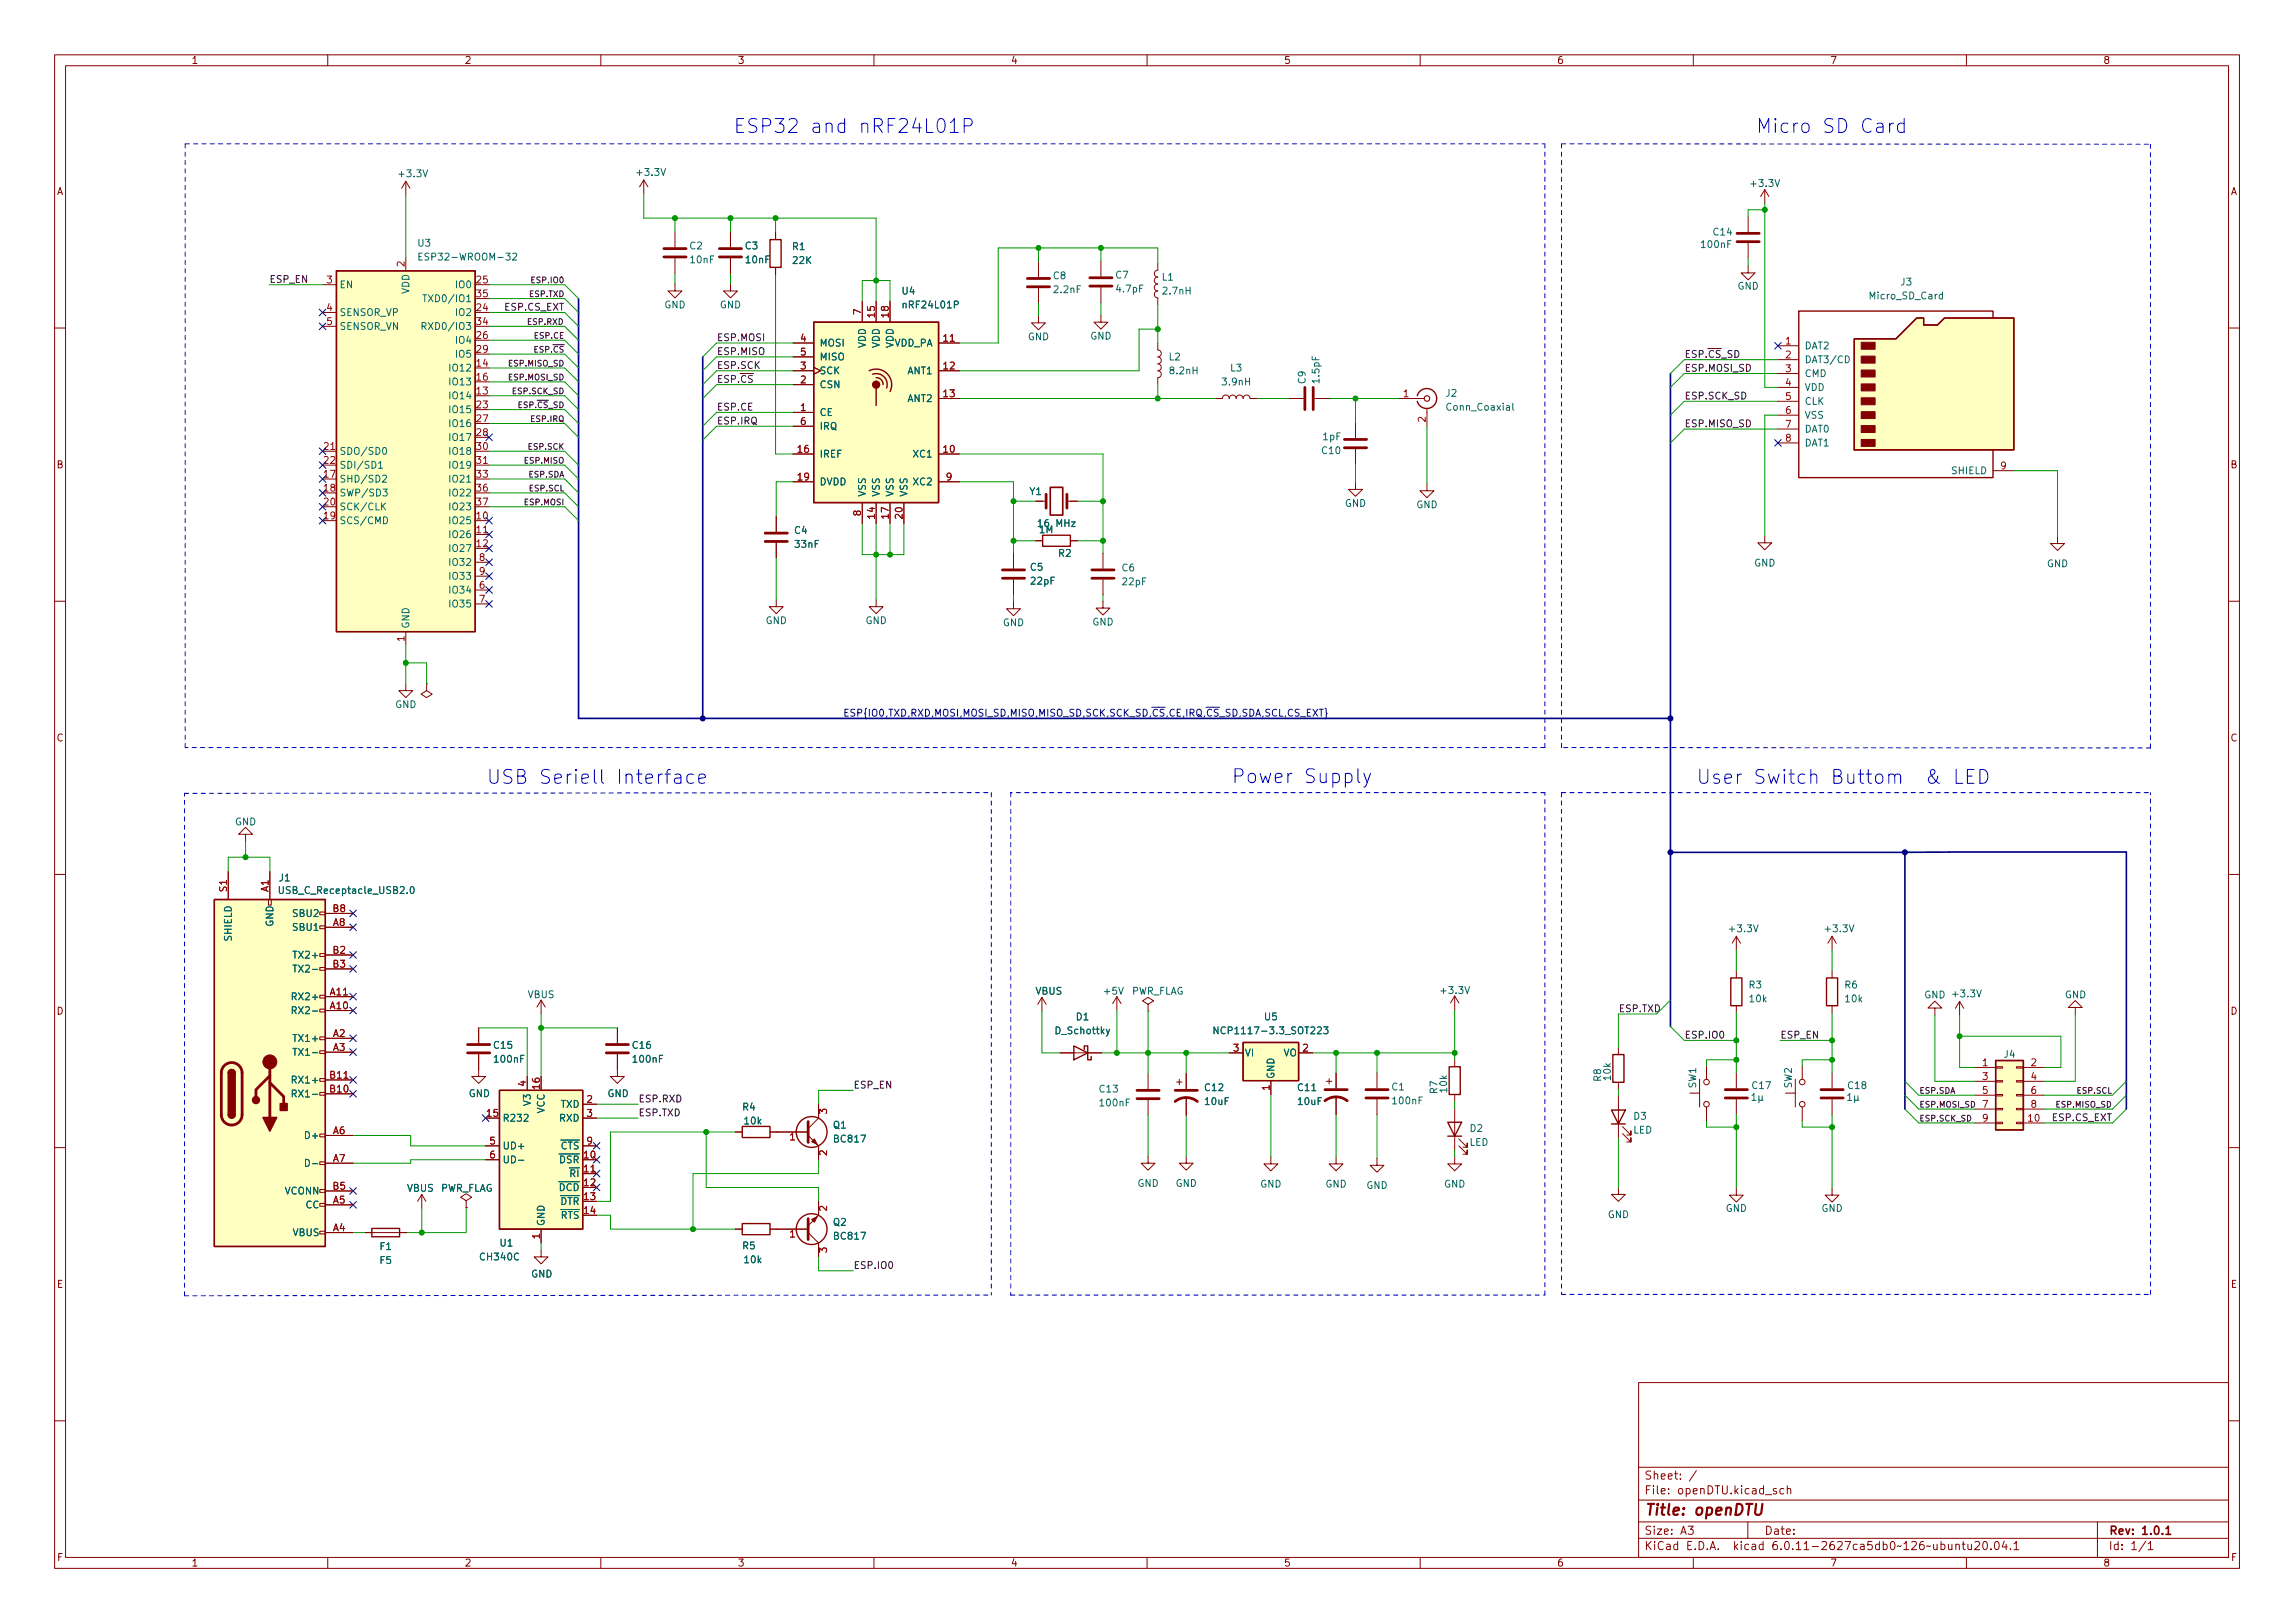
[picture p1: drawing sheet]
<svg xmlns="http://www.w3.org/2000/svg" width="420mm" height="297mm" viewBox="0 0 420 297" stroke-linecap="round" stroke-linejoin="round" font-family="sans-serif">
<defs><g id="words">
<g font-size="3.5" fill="#0000c2">
<text x="134.2" y="24.4">ESP32</text>
<text x="148.4" y="24.4">and</text>
<text x="157.4" y="24.4">nRF24L01P</text>
<text x="321.4" y="24.4">Micro</text>
<text x="333.7" y="24.4">SD Card</text>
<text x="89" y="143.5">USB Seriell</text>
<text x="113" y="143.5">Interface</text>
<text x="225.4" y="143.4">Power</text>
<text x="238.8" y="143.4">Supply</text>
<text x="310.5" y="143.5">User</text>
<text x="321.1" y="143.5">Switch</text>
<text x="335.4" y="143.5">Buttom</text>
<text x="353" y="143.5">&amp;</text>
<text x="358.2" y="143.5">LED</text>
</g>
<g font-size="2.8" fill="#840000">
<text x="301" y="277.9">Title:</text>
<text x="310.2" y="277.9">openDTU</text>
</g>
<g font-size="2.1" fill="#840000">
<text x="301" y="273.9">File:</text>
<text x="301" y="271.2">Sheet:</text>
<text x="307.4" y="273.9">openDTU.kicad_sch</text>
<text x="301" y="281.3">Size:</text>
<text x="307.6" y="281.3">A3</text>
<text x="323" y="281.3">Date:</text>
<text x="386" y="281.3">Rev:</text>
<text x="392.1" y="281.3">1.0.1</text>
<text x="301" y="284.1">KiCad</text>
<text x="308.7" y="284.1">E.D.A.</text>
<text x="317.6" y="284.1">kicad</text>
<text x="324.8" y="284.1">6.0.11-2627ca5db0~126~ubuntu20.04.1</text>
<text x="386" y="284.1">Id:</text>
<text x="390.1" y="284.1">1/1</text>
</g>
<g font-size="1.8" fill="#840000">
<text x="35" y="12.1">1</text>
<text x="85" y="12.1">2</text>
<text x="135" y="12.1">3</text>
<text x="185" y="12.1">4</text>
<text x="235" y="12.1">5</text>
<text x="285" y="12.1">6</text>
<text x="335" y="12.1">7</text>
<text x="385" y="12.1">8</text>
<text x="10.4" y="36.1">A</text>
<text x="408.4" y="36.1">A</text>
<text x="10.3" y="86.1">B</text>
<text x="408.3" y="86.1">B</text>
<text x="10.3" y="136.1">C</text>
<text x="408.3" y="136.1">C</text>
<text x="10.3" y="186.1">D</text>
<text x="408.3" y="186.1">D</text>
<text x="10.3" y="236.1">E</text>
<text x="408.3" y="236.1">E</text>
<text x="10.4" y="286.1">F</text>
<text x="35" y="287.1">1</text>
<text x="85" y="287.1">2</text>
<text x="135" y="287.1">3</text>
<text x="185" y="287.1">4</text>
<text x="235" y="287.1">5</text>
<text x="285" y="287.1">6</text>
<text x="335" y="287.1">7</text>
<text x="385" y="287.1">8</text>
<text x="408.4" y="286.1">F</text>
</g>
<g font-size="1.8" fill="#006464">
<text x="72.6" y="32.8">+3.3V</text>
<text x="116.2" y="32.6">+3.3V</text>
<text x="320.2" y="34.6">+3.3V</text>
<text x="76.3" y="45.5">U3</text>
<text x="126.1" y="46">C2</text>
<text x="136.3" y="46">C3</text>
<text x="144.9" y="46.1">R1</text>
<text x="311.2" y="45.8">100nF</text>
<text x="313.4" y="43.5">C14</text>
<text x="62.1" y="53.1">EN</text>
<text x="75.3" y="53.9" transform="rotate(-90 75.3 53.9)">VDD</text>
<text x="76.3" y="48">ESP32-WROOM-32</text>
<text x="83.2" y="53.1">IO0</text>
<text x="126.1" y="48.6">10nF</text>
<text x="136.3" y="48.6">10nF</text>
<text x="144.9" y="48.7">22K</text>
<text x="192.7" y="51.5">C8</text>
<text x="204.1" y="51.4">C7</text>
<text x="204.1" y="53.9">4.7pF</text>
<text x="212.6" y="51.7">L1</text>
<text x="318" y="53.4">GND</text>
<text x="347.8" y="52.6">J3</text>
<text x="62.1" y="58.2">SENSOR_VP</text>
<text x="77.2" y="55.7">TXD0/IO1</text>
<text x="83.2" y="58.2">IO2</text>
<text x="121.6" y="56.8">GND</text>
<text x="131.7" y="56.8">GND</text>
<text x="165" y="54.3">U4</text>
<text x="165" y="56.8">nRF24L01P</text>
<text x="192.7" y="54">2.2nF</text>
<text x="212.6" y="54.3">2.7nH</text>
<text x="342" y="55.2">Micro_SD_Card</text>
<text x="62.1" y="60.7">SENSOR_VN</text>
<text x="76.9" y="60.7">RXD0/IO3</text>
<text x="83.2" y="63.3">IO4</text>
<text x="83.2" y="65.8">IO5</text>
<text x="150" y="63.8">MOSI</text>
<text x="158.9" y="63.8" transform="rotate(-90 158.9 63.8)">VDD</text>
<text x="161.4" y="63.8" transform="rotate(-90 161.4 63.8)">VDD</text>
<text x="163.7" y="63.8">VDD_PA</text>
<text x="164" y="63.8" transform="rotate(-90 164 63.8)">VDD</text>
<text x="188.1" y="62.7">GND</text>
<text x="199.5" y="62.5">GND</text>
<text x="330.3" y="64.3">DAT2</text>
<text x="82" y="68.4">IO12</text>
<text x="82" y="70.9">IO13</text>
<text x="150" y="71.4">CSN</text>
<text x="150" y="68.9">SCK</text>
<text x="150" y="66.3">MISO</text>
<text x="166.1" y="68.9">ANT1</text>
<text x="213.9" y="66.3">L2</text>
<text x="213.9" y="68.9">8.2nH</text>
<text x="223.5" y="70.9">3.9nH</text>
<text x="225.1" y="68.4">L3</text>
<text x="239.4" y="70.4" transform="rotate(-90 239.4 70.4)">C9</text>
<text x="241.9" y="70.4" transform="rotate(-90 241.9 70.4)">1.5pF</text>
<text x="330.3" y="66.8">DAT3/CD</text>
<text x="330.3" y="69.4">CMD</text>
<text x="330.3" y="71.9">VDD</text>
<text x="82" y="73.4">IO14</text>
<text x="82" y="76">IO15</text>
<text x="150" y="76.5">CE</text>
<text x="166.1" y="74">ANT2</text>
<text x="264.5" y="73">J2</text>
<text x="264.5" y="75.5">Conn_Coaxial</text>
<text x="330.3" y="74.5">CLK</text>
<text x="330.3" y="77">VSS</text>
<text x="62.1" y="83.6">SDO/SD0</text>
<text x="82" y="78.5">IO16</text>
<text x="82" y="81.1">IO17</text>
<text x="82" y="83.6">IO18</text>
<text x="150" y="79">IRQ</text>
<text x="241.8" y="83.5">C10</text>
<text x="242" y="80.9">1pF</text>
<text x="330.3" y="79.5">DAT0</text>
<text x="330.3" y="82.1">DAT1</text>
<text x="62.1" y="88.7">SHD/SD2</text>
<text x="62.1" y="86.1">SDI/SD1</text>
<text x="82" y="86.1">IO19</text>
<text x="82" y="88.7">IO21</text>
<text x="150" y="84.1">IREF</text>
<text x="150" y="89.2">DVDD</text>
<text x="167" y="84.1">XC1</text>
<text x="167" y="89.2">XC2</text>
<text x="357.1" y="87.2">SHIELD</text>
<text x="62.1" y="91.2">SWP/SD3</text>
<text x="62.1" y="93.8">SCK/CLK</text>
<text x="82" y="91.2">IO22</text>
<text x="82" y="93.8">IO23</text>
<text x="158.9" y="91" transform="rotate(-90 158.9 91)">VSS</text>
<text x="161.4" y="91" transform="rotate(-90 161.4 91)">VSS</text>
<text x="164" y="91" transform="rotate(-90 164 91)">VSS</text>
<text x="166.5" y="91" transform="rotate(-90 166.5 91)">VSS</text>
<text x="188.4" y="91">Y1</text>
<text x="246.1" y="93.1">GND</text>
<text x="259.2" y="93.4">GND</text>
<text x="62.1" y="96.3">SCS/CMD</text>
<text x="82" y="96.3">IO25</text>
<text x="82" y="98.8">IO26</text>
<text x="82" y="101.4">IO27</text>
<text x="145.3" y="98.1">C4</text>
<text x="145.3" y="100.6">33nF</text>
<text x="189.7" y="96.8">16</text>
<text x="190.1" y="98">1M</text>
<text x="193.3" y="96.8">MHz</text>
<text x="82" y="103.9">IO32</text>
<text x="82" y="106.5">IO33</text>
<text x="188.5" y="104.8">C5</text>
<text x="188.5" y="107.4">22pF</text>
<text x="193.6" y="102.3">R2</text>
<text x="205.2" y="104.9">C6</text>
<text x="205.2" y="107.5">22pF</text>
<text x="321.1" y="104.1">GND</text>
<text x="374.7" y="104.2">GND</text>
<text x="82" y="109">IO34</text>
<text x="82" y="111.5">IO35</text>
<text x="75.3" y="115.1" transform="rotate(-90 75.3 115.1)">GND</text>
<text x="140.1" y="114.6">GND</text>
<text x="158.4" y="114.6">GND</text>
<text x="183.5" y="115">GND</text>
<text x="199.9" y="114.9">GND</text>
<text x="72.3" y="130">GND</text>
<text x="42.9" y="151.4">GND</text>
<text x="51" y="161.7">J1</text>
<text x="50.8" y="164">USB_C_Receptacle_USB2.0</text>
<text x="42.8" y="172.4" transform="rotate(-90 42.8 172.4)">SHIELD</text>
<text x="50.4" y="169.7" transform="rotate(-90 50.4 169.7)">GND</text>
<text x="53.4" y="170.7">SBU1</text>
<text x="53.4" y="168.2">SBU2</text>
<text x="316.2" y="171">+3.3V</text>
<text x="333.8" y="171">+3.3V</text>
<text x="53.4" y="175.8">TX2+</text>
<text x="53.4" y="178.4">TX2-</text>
<text x="53.1" y="186">RX2-</text>
<text x="53.1" y="183.4">RX2+</text>
<text x="96.5" y="183">VBUS</text>
<text x="189.5" y="182.4">VBUS</text>
<text x="201.8" y="182.4">+5V</text>
<text x="207.2" y="182.4">PWR_FLAG</text>
<text x="263.4" y="182.3">+3.3V</text>
<text x="320" y="181.3">R3</text>
<text x="320" y="183.8">10k</text>
<text x="337.6" y="181.3">R6</text>
<text x="337.6" y="183.8">10k</text>
<text x="352.2" y="183.1">GND +3.3V</text>
<text x="378" y="183.1">GND</text>
<text x="53.4" y="191.1">TX1+</text>
<text x="193" y="189.7">D_Schottky</text>
<text x="196.9" y="187.1">D1</text>
<text x="221.9" y="189.7">NCP1117-3.3_SOT223</text>
<text x="231.3" y="187.1">U5</text>
<text x="53.4" y="193.6">TX1-</text>
<text x="90.2" y="192.3">C15</text>
<text x="90.2" y="194.9">100nF</text>
<text x="115.6" y="192.3">C16</text>
<text x="115.6" y="194.9">100nF</text>
<text x="227.8" y="193.7">VI</text>
<text x="233.7" y="197.5" transform="rotate(-90 233.7 197.5)">GND</text>
<text x="234.9" y="193.7">VO</text>
<text x="295.3" y="198" transform="rotate(-90 295.3 198)">10k</text>
<text x="366.7" y="194">J4</text>
<text x="53.1" y="201.2">RX1-</text>
<text x="53.1" y="198.7">RX1+</text>
<text x="85.7" y="201.2">GND</text>
<text x="97.5" y="202.5" transform="rotate(-90 97.5 202.5)">V3</text>
<text x="100.1" y="203.8" transform="rotate(-90 100.1 203.8)">VCC</text>
<text x="102.6" y="203.1">TXD</text>
<text x="111.1" y="201.2">GND</text>
<text x="135.8" y="203.6">R4</text>
<text x="201" y="200.3">C13</text>
<text x="201" y="202.9">100nF</text>
<text x="220.3" y="200.1">C12</text>
<text x="220.3" y="202.6">10uF</text>
<text x="237.4" y="200.1">C11</text>
<text x="237.4" y="202.6">10uF</text>
<text x="254.6" y="199.9">C1</text>
<text x="254.6" y="202.5">100nF</text>
<text x="263.5" y="200.3" transform="rotate(-90 263.5 200.3)">R7</text>
<text x="265.3" y="200.2" transform="rotate(-90 265.3 200.2)">10k</text>
<text x="293.5" y="198.1" transform="rotate(-90 293.5 198.1)">R8</text>
<text x="310.9" y="199.3" transform="rotate(-90 310.9 199.3)">SW1</text>
<text x="320.6" y="199.7">C17</text>
<text x="328.4" y="199.3" transform="rotate(-90 328.4 199.3)">SW2</text>
<text x="338.1" y="199.7">C18</text>
<text x="55.6" y="208.8">D+</text>
<text x="91.9" y="205.7">R232</text>
<text x="102.3" y="205.7">RXD</text>
<text x="136" y="206.2">10k</text>
<text x="152.4" y="206.9">Q1</text>
<text x="152.4" y="209.5">BC817</text>
<text x="269" y="207.5">D2</text>
<text x="298.9" y="205.3">D3</text>
<text x="298.9" y="207.8">LED</text>
<text x="55.6" y="213.9">D-</text>
<text x="91.9" y="210.7">UD+</text>
<text x="91.9" y="213.3">UD-</text>
<text x="102.3" y="213.3">~{DSR}</text>
<text x="102.6" y="210.7">~{CTS}</text>
<text x="104.1" y="215.8">~{RI}</text>
<text x="269" y="210.1">LED</text>
<text x="52" y="219">VCONN</text>
<text x="55.9" y="221.5">CC</text>
<text x="74.4" y="218.5">VBUS</text>
<text x="80.7" y="218.5">PWR_FLAG</text>
<text x="102.2" y="218.4">~{DCD}</text>
<text x="102.5" y="220.9">~{DTR}</text>
<text x="208.2" y="217.6">GND</text>
<text x="215.2" y="217.6">GND</text>
<text x="230.7" y="217.7">GND</text>
<text x="242.6" y="217.7">GND</text>
<text x="250.1" y="218">GND</text>
<text x="264.3" y="217.7">GND</text>
<text x="53.5" y="226.6">VBUS</text>
<text x="100.1" y="224.4" transform="rotate(-90 100.1 224.4)">GND</text>
<text x="102.6" y="223.4">~{RTS}</text>
<text x="152.4" y="224.7">Q2</text>
<text x="152.4" y="227.2">BC817</text>
<text x="294.3" y="223.3">GND</text>
<text x="315.9" y="222.2">GND</text>
<text x="333.4" y="222.2">GND</text>
<text x="69.4" y="229.2">F1</text>
<text x="69.4" y="231.7">F5</text>
<text x="87.6" y="231.1">CH340C</text>
<text x="91.4" y="228.5">U1</text>
<text x="135.8" y="229">R5</text>
<text x="136" y="231.6">10k</text>
<text x="97.2" y="234.2">GND</text>
</g>
<g font-size="1.8" fill="#0f0f0f">
<text x="49.3" y="51.8">ESP_EN</text>
<text x="92.2" y="56.8">ESP.CS_EXT</text>
<text x="131.2" y="65">ESP.MISO</text>
<text x="131.2" y="62.4">ESP.MOSI</text>
<text x="308.4" y="65.5">ESP.~{CS}_SD</text>
<text x="131.2" y="67.5">ESP.SCK</text>
<text x="131.2" y="70">ESP.~{CS}</text>
<text x="308.4" y="68">ESP.MOSI_SD</text>
<text x="131.2" y="77.7">ESP.IRQ</text>
<text x="131.2" y="75.1">ESP.CE</text>
<text x="308.4" y="73.1">ESP.SCK_SD</text>
<text x="308.4" y="78.2">ESP.MISO_SD</text>
<text x="296.3" y="185.2">ESP.TXD</text>
<text x="308.4" y="190.1">ESP.IO0</text>
<text x="325.9" y="190.1">ESP_EN</text>
<text x="116.8" y="201.7">ESP.RXD</text>
<text x="156.2" y="199.2">ESP_EN</text>
<text x="116.8" y="204.3">ESP.TXD</text>
<text x="375.6" y="205.2">ESP.CS_EXT</text>
<text x="156.2" y="232.2">ESP.IO0</text>
</g>
<g font-size="1.8" fill="#a90000">
<text x="59.6" y="51.9">3</text>
<text x="74" y="49" transform="rotate(-90 74 49)">2</text>
<text x="87" y="51.9">25</text>
<text x="59.6" y="56.9">4</text>
<text x="59.6" y="59.5">5</text>
<text x="87" y="56.9">24</text>
<text x="87" y="59.5">34</text>
<text x="87" y="54.4">35</text>
<text x="157.6" y="57.7" transform="rotate(-90 157.6 57.7)">7</text>
<text x="160.1" y="58.3" transform="rotate(-90 160.1 58.3)">15</text>
<text x="162.7" y="58.3" transform="rotate(-90 162.7 58.3)">18</text>
<text x="87" y="62">26</text>
<text x="87" y="64.6">29</text>
<text x="146.4" y="62.5">4</text>
<text x="146.4" y="65.1">5</text>
<text x="172.5" y="62.5">11</text>
<text x="326.7" y="63">1</text>
<text x="326.7" y="65.6">2</text>
<text x="87" y="67.1">14</text>
<text x="87" y="69.6">16</text>
<text x="146.4" y="70.1">2</text>
<text x="146.4" y="67.6">3</text>
<text x="172.5" y="67.6">12</text>
<text x="326.7" y="68.1">3</text>
<text x="326.7" y="70.6">4</text>
<text x="87" y="72.2">13</text>
<text x="87" y="74.7">23</text>
<text x="87" y="77.3">27</text>
<text x="146.4" y="75.2">1</text>
<text x="146.4" y="77.8">6</text>
<text x="172.5" y="72.7">13</text>
<text x="256.7" y="72.7">1</text>
<text x="261" y="77.4" transform="rotate(-90 261 77.4)">2</text>
<text x="326.7" y="73.2">5</text>
<text x="326.7" y="75.7">6</text>
<text x="59" y="82.3">21</text>
<text x="87" y="79.8">28</text>
<text x="87" y="82.3">30</text>
<text x="145.8" y="82.8">16</text>
<text x="172.5" y="82.8">10</text>
<text x="326.7" y="78.3">7</text>
<text x="326.7" y="80.8">8</text>
<text x="59" y="87.4">17</text>
<text x="59" y="90">18</text>
<text x="59" y="84.9">22</text>
<text x="87" y="84.9">31</text>
<text x="87" y="87.4">33</text>
<text x="87" y="90">36</text>
<text x="145.8" y="87.9">19</text>
<text x="173.1" y="87.9">9</text>
<text x="366.1" y="85.9">9</text>
<text x="59" y="95">19</text>
<text x="59" y="92.5">20</text>
<text x="87" y="95">10</text>
<text x="87" y="92.5">37</text>
<text x="157.6" y="94.6" transform="rotate(-90 157.6 94.6)">8</text>
<text x="160.1" y="95.2" transform="rotate(-90 160.1 95.2)">14</text>
<text x="162.7" y="95.2" transform="rotate(-90 162.7 95.2)">17</text>
<text x="165.2" y="95.2" transform="rotate(-90 165.2 95.2)">20</text>
<text x="87" y="97.6">11</text>
<text x="87" y="100.1">12</text>
<text x="87.6" y="107.7">6</text>
<text x="87.6" y="102.7">8</text>
<text x="87.6" y="105.2">9</text>
<text x="87.6" y="110.3">7</text>
<text x="74" y="117.6" transform="rotate(-90 74 117.6)">1</text>
<text x="41.5" y="163.4" transform="rotate(-90 41.5 163.4)">S1</text>
<text x="49.1" y="163.3" transform="rotate(-90 49.1 163.3)">A1</text>
<text x="60.8" y="166.9">B8</text>
<text x="60.9" y="169.5">A8</text>
<text x="60.8" y="174.5">B2</text>
<text x="60.8" y="177.1">B3</text>
<text x="60.3" y="184.7">A10</text>
<text x="60.3" y="182.2">A11</text>
<text x="60.9" y="189.8">A2</text>
<text x="60.2" y="197.4">B11</text>
<text x="60.9" y="192.3">A3</text>
<text x="225.6" y="192.4">3</text>
<text x="238.3" y="192.4">2</text>
<text x="362.8" y="195.1">1</text>
<text x="362.8" y="197.6">3</text>
<text x="371.7" y="195.1">2</text>
<text x="371.7" y="197.6">4</text>
<text x="60.2" y="199.9">B10</text>
<text x="96.3" y="199" transform="rotate(-90 96.3 199)">4</text>
<text x="98.8" y="199.6" transform="rotate(-90 98.8 199.6)">16</text>
<text x="107.3" y="201.8">2</text>
<text x="232.4" y="199.7" transform="rotate(-90 232.4 199.7)">1</text>
<text x="362.8" y="200.2">5</text>
<text x="362.8" y="202.7">7</text>
<text x="371.7" y="200.2">6</text>
<text x="371.7" y="202.7">8</text>
<text x="60.9" y="207.6">A6</text>
<text x="88.9" y="204.4">15</text>
<text x="89.5" y="209.5">5</text>
<text x="107.3" y="204.4">3</text>
<text x="107.3" y="209.5">9</text>
<text x="144.4" y="209.5">1</text>
<text x="362.8" y="205.3">9</text>
<text x="371.1" y="205.3">10</text>
<text x="60.9" y="212.6">A7</text>
<text x="89.5" y="212">6</text>
<text x="106.7" y="212">10</text>
<text x="106.7" y="214.5">11</text>
<text x="60.8" y="217.7">B5</text>
<text x="60.9" y="220.3">A5</text>
<text x="106.7" y="217.1">12</text>
<text x="106.7" y="219.6">13</text>
<text x="60.9" y="225.3">A4</text>
<text x="98.8" y="226.9" transform="rotate(-90 98.8 226.9)">1</text>
<text x="106.7" y="222.2">14</text>
<text x="144.4" y="227.3">1</text>
</g>
<text font-size="1.8" fill="#000084" x="154.3" y="131.1">ESP{IO0,TXD,RXD,MOSI,MOSI_SD,MISO,MISO_SD,SCK,SCK_SD,~{CS},CE,IRQ,~{CS}_SD,SDA,SCL,CS_EXT}</text>
<g font-size="1.5" fill="#0f0f0f">
<text x="97" y="51.8">ESP.IO0</text>
<text x="96.4" y="59.4">ESP.RXD</text>
<text x="96.8" y="54.4">ESP.TXD</text>
<text x="97.6" y="64.5">ESP.~{CS}</text>
<text x="97.6" y="62">ESP.CE</text>
<text x="92.9" y="67.1">ESP.MISO_SD</text>
<text x="92.9" y="69.6">ESP.MOSI_SD</text>
<text x="93.6" y="72.1">ESP.SCK_SD</text>
<text x="94.7" y="74.7">ESP.~{CS}_SD</text>
<text x="97" y="77.2">ESP.IRQ</text>
<text x="96.5" y="82.3">ESP.SCK</text>
<text x="95.8" y="84.8">ESP.MISO</text>
<text x="96.7" y="87.4">ESP.SDA</text>
<text x="96.7" y="89.9">ESP.SCL</text>
<text x="95.8" y="92.5">ESP.MOSI</text>
<text x="351.3" y="202.7">ESP.MOSI_SD</text>
<text x="351.3" y="200.1">ESP.SDA</text>
<text x="376.2" y="202.7">ESP.MISO_SD</text>
<text x="380.1" y="200.1">ESP.SCL</text>
<text x="351.3" y="205.2">ESP.SCK_SD</text>
</g>
</g></defs>
<g fill="none" stroke="#840000" stroke-width=".18">
<path d="M10 10h400v277h-400zM12 12h396v273h-396zM60 10v2M110 10v2M160 10v2M210 10v2M260 10v2M310 10v2M360 10v2M74.3 33.2v2.5M74.3 33.2l-.8 1.3M74.3 33.2l.8 1.3"/>
<path d="M117.9 32.9l-.8 1.3M117.9 32.9v2.6M117.9 32.9l.7 1.3M320 39.7v2.8M323.1 34.7l-.8 1.3M323.1 34.7v2.5M323.1 34.7l.7 1.3M59.1 57.2h2.5M59.1 52.1h2.5M59.1 59.7h2.5M74.3 47v2.6M87 57.2h2.5"/>
<path d="M87 52.1h2.5M87 59.7h2.5M87 54.6h2.5M123.6 52v1.2h1.2l-1.2 1.3-1.3-1.3h1.3M123.6 42.5v2.7M123.6 47.3v2.8M133.7 52v1.2h1.3l-1.3 1.3-1.2-1.3h1.2M133.7 42.5v2.7M133.7 47.3v2.8M142 42.6v1.3M142 48.9v1.3M157.9 55.2v3.8"/>
<path d="M160.4 55.2v3.8M162.9 55.2v3.8M190.1 57.8v1.3h1.3l-1.3 1.3-1.3-1.3h1.3M190.1 47.9v2.8M190.1 52.7v2.8M201.5 57.7v1.3h1.3l-1.3 1.2-1.2-1.2h1.2M201.5 47.8v2.8M201.5 52.6v2.8M212 48.2v1.2a.64 .64 0 0 0-.7 .7 .64 .64 0 0 0 .7 .6 .64 .64 0 0 0-.7 .6 .64 .64 0 0 0 .7 .7 .64 .64 0 0 0-.7 .6 .64 .64 0 0 0 .7 .6 .64 .64 0 0 0-.7 .7 .64 .64 0 0 0 .7 .6v1.3M320 48.7v1.2h1.3l-1.3 1.3-1.2-1.3h1.2M320 44.5v2.8M10 60h2"/>
<path d="M87 72.4h2.5M87 67.3h2.5M87 69.9h2.5M87 75h2.5M87 62.3h2.5M87 77.5h2.5M87 64.8h2.5M145.2 75.5h3.8M145.2 62.8h3.8M145.2 67.9h3.8M145.2 70.4h3.8M145.2 65.3h3.8"/>
<path d="M145.2 78h3.8M149 67.2l1.2 .7-1.2 .6M171.8 62.8h3.8M171.8 67.9h3.8M171.8 72.9h3.8M212 62.8v1.2a.64 .64 0 0 1 .6 .7 .64 .64 0 0 1-.6 .6 .64 .64 0 0 1 .6 .6 .64 .64 0 0 1-.6 .7 .64 .64 0 0 1 .6 .6 .64 .64 0 0 1-.6 .7 .64 .64 0 0 1 .6 .6 .64 .64 0 0 1-.6 .6v1.3M222.5 72.9h1.3a.64 .64 0 0 1 .6-.6 .64 .64 0 0 1 .6 .6 .64 .64 0 0 1 .7-.6 .64 .64 0 0 1 .6 .6 .64 .64 0 0 1 .6-.6 .64 .64 0 0 1 .7 .6 .64 .64 0 0 1 .6-.6 .64 .64 0 0 1 .7 .6h1.2M235.8 72.9h2.8M240.7 72.9h2.8M248.2 77.4v2.8M256.2 72.9h4.5M261.2 74.7v3.3"/>
<path d="M325.5 63.3h3.8M325.5 65.8h3.8M325.5 68.4h3.8M325.5 70.9h3.8M325.5 73.4h3.8M325.5 76h3.8M325.5 78.5h3.8M408 60h2M59.1 95.3h2.5M59.1 87.7h2.5M59.1 90.2h2.5M59.1 92.7h2.5"/>
<path d="M59.1 82.6h2.5M59.1 85.1h2.5M87 95.3h2.5M87 97.8h2.5M87 87.7h2.5M87 90.2h2.5M87 92.7h2.5M87 82.6h2.5M87 85.1h2.5M87 80h2.5M142.1 94.5v2.8M142.1 99.4v2.7"/>
<path d="M145.2 83.1h3.8M145.2 88.2h3.8M157.9 92v3.8M160.4 92v3.8M162.9 92v3.8M165.5 92v3.8M171.8 89.4h.1M171.8 83.1h3.8M171.8 88.2h3.8M189.6 99h1.3M189.6 91.7h1.9M195.3 91.7h1.9"/>
<path d="M196 99h1.2M248.2 88.3v1.3h1.2l-1.2 1.2-1.3-1.2h1.3M248.2 82.2v2.8M261.2 88.6v1.2h1.3l-1.3 1.3-1.2-1.3h1.2M323.1 98.1v1.3h1.3l-1.3 1.2-1.3-1.2h1.3M325.5 81.1h3.8M364.9 86.1h3.8M376.7 98.2v1.3h1.3l-1.3 1.2-1.3-1.2h1.3M10 110h2M74.3 115.6v2.5M87 100.4h2.5M87 108h2.5"/>
<path d="M87 110.5h2.5M87 102.9h2.5M87 105.4h2.5M142.1 109.8v1.2h1.3l-1.3 1.3-1.3-1.3h1.3M160.4 109.8v1.2h1.3l-1.3 1.3-1.3-1.3h1.3M185.5 110.1v1.3h1.3l-1.3 1.3-1.2-1.3h1.2M185.5 101.3v2.7M185.5 106.1v2.8M201.9 110v1.3h1.3l-1.3 1.3-1.2-1.3h1.2M201.9 101.3v2.7M201.9 106.1v2.8M408 110h2"/>
<path d="M74.3 125.1v1.3h1.3l-1.3 1.3-1.3-1.3h1.3M78.1 125.1v1.3l1 .6-1 .7-1-.7 1-.6M78.1 125.1h.1M41.8 159.5v5.1M45 152.7h-1.3l1.3-1.3 1.2 1.3h-1.2v1.3M49.4 159.5v5.1M10 160h2M49.1 164.6h.6v1h-.6zM58.5 166.9h1.1v.5h-1.1zM58.5 169.5h1.1v.5h-1.1zM58.5 174.5h1.1v.5h-1.1zM58.5 177.1h1.1v.5h-1.1z"/>
<path d="M59.6 169.7h5M59.6 174.8h5M59.6 177.3h5M59.6 167.2h5M317.9 171.4l-.8 1.2M317.9 171.4v2.5M317.9 177.7v1.3M317.9 171.4l.7 1.2M335.4 171.4l-.8 1.2M335.4 171.4v2.5M335.4 177.7v1.3M335.4 171.4l.8 1.2"/>
<path d="M408 160h2M58.5 182.2h1.1v.5h-1.1zM58.5 184.7h1.1v.5h-1.1zM58.5 189.8h1.1v.5h-1.1zM58.5 192.3h1.1v.5h-1.1zM58.5 197.4h1.1v.5h-1.1zM58.5 199.9h1.1v.5h-1.1zM59.6 184.9h5M59.6 182.4h5M59.6 190h5M59.6 192.6h5M59.6 197.6h5"/>
<path d="M87.6 192.9v4.1h1.3l-1.3 1.3-1.2-1.3h1.2M87.6 188.1v2.8M96.5 197v2.6M99.1 183l-.8 1.3M99.1 183v2.6M99.1 197v2.6M99.1 183l.7 1.3M113 192.9v4.1h1.3l-1.3 1.3-1.2-1.3h1.2M113 188.1v2.8M190.8 182.5l-.8 1.3M190.8 182.5v2.6M190.8 182.5l.7 1.3"/>
<path d="M194.1 192.7h7.6M204.5 182.4l-.8 1.3M204.5 182.4v2.5M204.5 182.4l.7 1.3M210.2 183.8l1-.6-1-.7-1 .7 1 .6v1.3M210.2 185.1h.1M210.2 196.5v2.8M215.4 198h1M215.9 197.5v1M217.2 196.5v2.8M225 192.7h2.6M232.7 197.8v2.5"/>
<path d="M237.7 192.7h2.6M242.8 197.9h1M243.3 197.4v1M244.6 196.4v2.8M252.1 196.4v2.8M266.3 182.3v2.5M266.3 194v1.2M266.3 182.3l-.7 1.3M266.3 182.3l.8 1.3M296.3 191.7v1.3M296.3 198.1v1.3M311.1 197.5v5.1"/>
<path d="M312.4 195v2.5M317.9 184.1v1.2M317.9 196.4v2.8M328.7 197.5v5.1M329.9 195v2.5M335.4 184.1v1.2M335.4 196.4v2.8M354.2 184.5h1.3l-1.3-1.3-1.2 1.3h1.2v1.3M358.7 183.3l-.7 1.2M358.7 183.3v2.5M358.7 183.3l.8 1.2M361.5 197.9h3.9"/>
<path d="M361.5 195.4h3.9M365.4 197.8h1.2v.2h-1.2zM365.4 195.2h1.2v.3h-1.2zM369.2 197.8h1.2v.2h-1.2zM369.2 195.2h1.2v.3h-1.2zM370.4 197.9h3.8M370.4 195.4h3.8M379.9 184.4h1.3l-1.3-1.3-1.2 1.3h1.2v1.3M10 210h2M58.5 207.6h1.1v.5h-1.1zM58.5 212.6h1.1v.5h-1.1zM58.5 217.7h1.1v.5h-1.1z"/>
<path d="M59.6 207.8h5M59.6 212.9h5M59.6 200.2h5M59.6 218h5M77.2 218.6l-.7 1.3M77.2 218.6v2.5M77.2 218.6l.8 1.3M85.3 219.7l1.1-.6-1.1-.6-1 .6 1 .6v1.3M88.9 212.3h2.5M88.9 204.6h2.5M88.9 209.7h2.5M106.7 212.3h2.5"/>
<path d="M106.7 214.8h2.5M106.7 217.3h2.5M106.7 219.9h2.5M106.7 204.6h2.5M106.7 202.1h2.5M106.7 209.7h2.5M134.6 207.2h1.3M141 207.2h7M148 207.8l1.9 1.9v2.6M149.9 219.9v2.5l-1.9 1.9M149.9 202.1v2.5l-1.9 1.9M210.2 211.6v1.3h1.3l-1.3 1.3-1.3-1.3h1.3"/>
<path d="M210.2 201.3v2.8M217.2 211.6v1.3h1.2l-1.2 1.3-1.3-1.3h1.3M217.2 200.8v3.3M232.7 211.7v1.3h1.2l-1.2 1.3-1.3-1.3h1.3M244.6 211.7v1.3h1.3l-1.3 1.3-1.3-1.3h1.3M244.6 200.7v3.3M252.1 212v1.3h1.3l-1.3 1.2-1.3-1.2h1.3M252.1 201.2v2.8M266.3 211.7v1.3h1.3l-1.3 1.3-1.3-1.3h1.3M266.3 200.3v1.3M266.3 202.9v7.6M267.1 209.7l1.5 1.5v-.7v.7h-.8"/>
<path d="M267.1 208.4l1.5 1.6v-.8v.8h-.8M296.3 217.3v1.3h1.3l-1.3 1.3-1.3-1.3h1.3M296.3 200.6v7.6M297.1 207.5l1.5 1.5v-.8v.8h-.8M297.1 206.2l1.5 1.5v-.7v.7h-.8M309.4 200.1h1.7M312.4 202.6v2.5M317.9 217.5v1.2h1.3l-1.3 1.3-1.3-1.3h1.3M317.9 201.2v2.8M326.9 200.1h1.8M329.9 202.6v2.5M335.4 217.5v1.2h1.3l-1.3 1.3-1.3-1.3h1.3"/>
<path d="M335.4 201.2v2.8M361.5 205.5h3.9M361.5 200.4h3.9M361.5 203h3.9M365.4 205.4h1.2v.2h-1.2zM365.4 202.9h1.2v.2h-1.2zM365.4 200.3h1.2v.3h-1.2zM369.2 205.4h1.2v.2h-1.2zM369.2 202.9h1.2v.2h-1.2zM369.2 200.3h1.2v.3h-1.2zM370.4 205.5h3.8M370.4 200.4h3.8"/>
<path d="M370.4 203h3.8M408 210h2M58.5 220.3h1.1v.5h-1.1zM58.5 225.3h1.1v.5h-1.1zM59.6 225.6h5M59.6 220.5h5M66.8 225.6h7.6M85.3 221h.1M99.1 228.8v1.2h1.2l-1.2 1.3-1.3-1.3h1.3M99.1 225v2.5M106.7 222.4h2.5M134.6 225h1.3"/>
<path d="M141 225h7M148 225.6l1.9 1.9v2.5M300 253h108v32h-108zM10 260h2M300 278.5h108M300 274.5h108M300 268.5h108M305.5 273.3v.1M305.5 272.5v.1M307.6 270.6v.1M307.6 269.8v.1M310.6 269.1l-1.3 2"/>
<path d="M320 278.5v3M327.2 272.6l.2-.2 .4 .1 .1 .9M327.2 271.9v1.5M384 278.5v6.5M408 260h2M60 285v2M110 285v2M160 285v2M210 285v2M260 285v2M300 281.5h108M310 285v2"/>
<path d="M360 285v2M361.6 282.3l.5-.2 .3 .2v.2l-.9 1.1h.9M363.2 282.2l.2-.1a.8 .8 0 0 1 .5 .8 .8 .8 0 0 1-.5 .7 1 1 0 0 1-.2-1.4zM364.5 283.5v.1M365.4 282.2l.1-.1a.8 .8 0 0 1 .5 .8 .8 .8 0 0 1-.5 .7 1 1 0 0 1-.1-1.4zM366.9 282l-.3 1.1h.9M367.3 282.6v1M368.1 283.5v.1M368.7 282.5l.4-.4v1.5M368.7 283.6h.9M393.3 282.5l.4-.4v1.5M393.3 283.6h.8"/>
<circle cx="312.4" cy="198" r=".51"/>
<circle cx="329.9" cy="198" r=".51"/>
<circle cx="312.4" cy="202.1" r=".51"/>
<circle cx="329.9" cy="202.1" r=".51"/>
</g>
<path d="M192.3 89.2h2.3v5.1h-2.3zM396.5 280.8h.9" fill="none" stroke="#840000" stroke-width=".3"/>
<g fill="none" stroke="#840000" stroke-width=".51">
<path d="M121.5 47h4.1M121.5 45.5h4.1M131.7 47h4.1M131.7 45.5h4.1M188.1 52.5h4.1M188.1 51h4.1M199.5 52.4h4.1M199.5 50.8h4.1M318 44.2h4.1M318 42.7h4.1M238.9 70.9v4.1M240.4 70.9v4.1"/>
<path d="M140.1 99.1h4M140.1 97.6h4M191.5 90.5v2.5M195.3 90.5v2.5M246.1 80.4h4.1M246.1 82h4.1M183.5 105.8h4.1M183.5 104.3h4.1M199.9 105.8h4.1M199.9 104.3h4.1M41.1 195a1.91 1.91 0 0 1 2-.4 1.91 1.91 0 0 1 1.2 1.8v7.6a1.91 1.91 0 0 1-1.9 1.9 1.91 1.91 0 0 1-1.9-1.9v-7.8l.2-.6zM49.4 196.9l-2.5 2.5v1.3"/>
<path d="M49.4 198.2l2.5 2.5v1.3M49.4 194.3v10.2M85.6 192.7h4.1M85.6 191.2h4.1M111 192.7h4.1M111 191.2h4.1M208.2 199.6h4M215.1 199.6h4.1M242.6 199.4h4M250.1 199.4h4M315.8 199.4h4.1M333.4 199.4h4"/>
<path d="M148 205.3v3.8M208.2 201.1h4M215.1 201.6a3.3 3.3 0 0 1 4.1 0M242.6 201.5a3.3 3.3 0 0 1 4 0M250.1 201h4M315.8 201h4.1M333.4 201h4M148 223v3.9"/>
</g>
<g fill="#ffffc2" stroke="#ffffc2" stroke-width=".18">
<path d="M149 59h22.8v33h-22.8z"/>
<path d="M227.6 190.8h10.1v7h-10.1z"/>
<path d="M365.4 194.1h5v12.7h-5z"/>
<path d="M91.4 199.6h15.3v25.4h-15.3z"/>
<path d="M39.2 164.6h20.4v63.5h-20.4z"/>
<path d="M339.5 62h7.6l3.8-3.8h1.3v1.3h2.5l1.3-1.3h12.7v24.1h-29.2z"/>
<path d="M61.6 49.6h25.4v66h-25.4z"/>
</g>
<g fill="none" stroke="#840000" stroke-width=".25">
<path d="M61.6 49.6h25.4v66h-25.4zM141 43.9h2v5h-2zM149 59h22.8v33h-22.8zM364.9 58.2v-1.3h-35.6v30.5h35.6v-5.1M159.1 67.9a2.84 2.84 0 0 1 3.3 .5 2.84 2.84 0 0 1 .5 3.3M159.8 68.5a1.99 1.99 0 0 1 2 .5 1.99 1.99 0 0 1 .5 2M160.4 69.1a1.23 1.23 0 0 1 1.3 1.3M160.4 71v3.2M259.5 72.4a1.81 1.81 0 0 1 2.8-.9 1.81 1.81 0 0 1 0 2.9 1.81 1.81 0 0 1-2.8-1M339.5 62h7.6l3.8-3.8h1.3v1.3h2.5l1.3-1.3h12.7v24.1h-29.2zM190.9 98h5.1v2h-5.1zM39.2 164.6h20.4v63.5h-20.4z"/>
<path d="M316.9 179h2v5.1h-2zM334.4 179h2v5.1h-2zM41.8 196.4a.64 .64 0 0 1 .6-.7 .64 .64 0 0 1 .7 .7M91.4 199.6h15.3v25.4h-15.3zM196.6 191.4l2.5 1.3-2.5 1.3zM198.5 192.1v-.7h.6v2.6h.7v-.7M227.6 190.8h10.1v7h-10.1zM265.3 195.2h2v5.1h-2zM295.3 193h2v5.1h-2zM365.4 194.1h5v12.7h-5zM41.8 204a.64 .64 0 0 0 .6 .6 .64 .64 0 0 0 .7-.6M135.9 206.2h5.1v2h-5.1z"/>
<path d="M265 205.4h2.6l-1.3 2.5zM265 207.9h2.6M295 203.2h2.6l-1.3 2.5zM295 205.7h2.6M68.1 224.8h5.1v1.6h-5.1zM135.9 223.9h5.1v2.1h-5.1z"/>
<circle cx="148.6" cy="207.2" r="2.82"/>
<circle cx="148.6" cy="225" r="2.82"/>
</g>
<g fill="#840000" stroke="#840000" stroke-width=".25">
<path d="M42 195.9a.64 .64 0 0 1 .7-.1 .64 .64 0 0 1 .4 .6h-1.3z"/>
<path d="M41.8 196.4h1.3v7.6h-1.3z"/>
<path d="M41.8 204h1.3a.64 .64 0 0 1-.7 .6 .64 .64 0 0 1-.6-.6z"/>
<path d="M48.1 204.5h2.6l-1.3 2.5z"/>
<path d="M51.3 202h1.3v1.2h-1.3z"/>
<circle cx="160.4" cy="70.4" r=".63"/>
<circle cx="46.9" cy="201.3" r=".63"/>
</g>
<path d="M174 62.5h.7M60.6 82.3h.7M88.5 97.5h.7M88.5 84.8h.7M63 197.3h.7M108.2 214.5h.7M144.7 207.7l.4-.3v1.2M150.1 203.8v-.8l.4 .4 .2-.3h.5l.1 .1-.1 .6M151.3 210.6v.8l-.9-.8-.3 .3 .1 .4M144.7 225.5l.4-.4v1.3M150.1 229.2v-.8l.4 .4 .2-.3h.5l.1 .1-.1 .6M151.3 220.8v.8l-.9-.8-.3 .2 .1 .5" fill="none" stroke="#a90000" stroke-width=".18"/>
<g fill="none" stroke="#006464" stroke-width=".18">
<path d="M77.4 31.1l.5 1.3 .4-1.3M121 30.8l.4 1.3 .4-1.3M325 32.9l.4 1.2 .4-1.2M85.4 59h.8l-.5 .5 .4 .1v.6l-.2 .1-.5-.1M85.4 54.3l.4-.3v1.2M85.4 55.2h.8M92.6 46.3h.8l-.4 .5 .3 .1v.6l-.2 .1-.5-.1M93.9 46.5l.5-.2 .2 .4-.8 .9h.8M174.7 55.8l.6-.1 .1-.2v-.3l-.7-.1v1.3M197.8 52.3h-.6v1.3M209.2 52.2h-.6v1.2M217.2 53.2h.7"/>
<path d="M217.9 52.6v1.2M316.9 44h-.6v1.3M355.6 53.9h-.3l-.3 .2 .1 .6h.5M355.6 53.4v1.3M218.4 67.8h.7M219.1 67.2v1.2M228 69.8h.8M228.8 69.2v1.3M240.2 65.2v.6h1.3M275.8 74.3h.5l.1 .8M276.4 74.5l-.5 .1-.2 .2 .2 .3 .5-.1M277 73.8v1.1l.1 .2"/>
<path d="M337.8 65.1a.64 .64 0 0 1 .8 .7 .64 .64 0 0 1-.8 .6zM69.3 84.8l.4-.4v1.3M69.3 85.7h.7M70 87.1l.5-.1 .3 .3-.8 .9h.8M70 92.6l.6 .7M70.1 89.5h.8l-.4 .5 .3 .1v.6l-.2 .1-.5-.1M70.2 82l.1-.1a.68 .68 0 0 1 .5 .6 .68 .68 0 0 1-.5 .7l-.3-.5zM70.2 94.6a.64 .64 0 0 1 .8 .6 .64 .64 0 0 1-.8 .7zM70.6 92.1l-.7 .7M85.4 88.2h.8M57.2 177.4h1M74.5 163.4v.1"/>
<path d="M75.3 162.3h.1a.68 .68 0 0 1 .4 .6 .68 .68 0 0 1-.4 .6 .84 .84 0 0 1-.1-1.2zM321 169.3l.4 1.2 .5-1.2M338.6 169.3l.4 1.2 .4-1.2M57.2 185h1M57.2 182.5h1M57.2 192.7h1M57.2 197.7h1M95.9 193.1h-.6v1.3M121.3 193.1h-.6v1.3M202.5 188.4l.3 .8M203.1 188.4l-.4 1.1-.2 .1M204.8 180.7l.4 1.3 .4-1.3"/>
<path d="M240.2 199.6h.7M241.2 188.1l.5-.2 .2 .4-.8 .9h.8M242.3 187.9h.8l-.4 .5 .4 .1v.6l-.2 .1-.6-.1M268.2 180.6l.4 1.2 .4-1.2M361.9 181.2l.4 1.2 .4-1.2M57.2 213h1M57.2 200.3h1M94.9 212.3h1M102.3 216.3h2.5M102.6 208.7h3.5M157.6 207.7h.9l-.6 1.3M206.8 201.1h-.6v1.3"/>
<path d="M260.4 200.8h-.6v1.2M320.7 200.5l.4-.4v1.3M320.7 201.4h.8M322 200.6v1.2M322.6 201.2l.2 .2M322.6 200.6v.7l-.4 .1-.2-.2M338.3 200.5l.3-.4v1.3M338.3 201.4h.7M339.5 200.6v1.2M340.1 201.2l.2 .2M340.1 200.6v.7l-.4 .1-.2-.2M94.9 229.5a.6 .6 0 0 0-.8 .4 .6 .6 0 0 0 .6 .7l.2-.1"/>
<path d="M157.6 225.5h.9l-.6 1.3"/>
</g>
<circle cx="261.2" cy="72.9" r=".51" fill="none" stroke="#840000" stroke-width=".2"/>
<g fill="#840000" stroke="#840000" stroke-width=".18">
<path d="M148.6 209l.5-.6 .5 1.1z"/>
<path d="M148.6 223.2l1-.5-.5 1z"/>
<path d="M340.7 80.4h2.6v1.3h-2.6z"/>
<path d="M340.7 77.9h2.6v1.3h-2.6z"/>
<path d="M340.7 75.3h2.6v1.3h-2.6z"/>
<path d="M340.7 72.8h2.6v1.3h-2.6z"/>
<path d="M340.7 70.3h2.6v1.2h-2.6z"/>
<path d="M340.7 67.7h2.6v1.3h-2.6z"/>
<path d="M340.7 65.2h2.6v1.3h-2.6z"/>
<path d="M340.7 62.6h2.6v1.3h-2.6z"/>
<circle cx="49.4" cy="194.3" r="1.27"/>
</g>
<path d="M176.5 23h1a.69 .69 0 0 0 .5-.6 .69 .69 0 0 0-.5-.7h-1v2.5M110.1 140.8v2.2l.4 .4M127.9 142.5l1.2-.2-.1-.5-.7-.1-.4 .3v1l.1 .2 .3 .2 .7-.2M250.9 141.5l-.8 2.3-.4 .3M331.5 141.9a.63 .63 0 0 1 1.1 .1v1.4M346.9 142l.3-.3 .6 .1 .2 .2v1.4" fill="none" stroke="#0000c2" stroke-width=".18"/>
<g fill="none" stroke="#0000c2" stroke-width=".18" stroke-dasharray=".8 .8">
<path d="M33.9 26.3v110.5M33.9 26.3h248.9M282.8 26.3v110.5M285.9 26.3l107.8 .1M285.9 26.3v110.5M393.7 26.4v110.5M282.8 136.8h-248.9M393.7 136.9l-107.8-.1M33.8 145.2l147.7-.1M181.5 145.1v91.9M185 145.1v.1M185 145.1v91.9"/>
<path d="M282.8 145.1h-97.8M285.9 145.1v91.8M285.9 145.1h107.8M33.8 237.1v-91.9M33.8 237.1l147.7-.1M185 237h97.8M282.8 237v-91.9M285.9 236.9h107.8M393.7 236.9v-91.8"/>
</g>
<path d="M105.9 54.6v76.9h199.9M128.7 65.3v66.2M305.8 68.4v119.5M305.8 156h42.9M348.7 156l40.6-.1v47.1M348.7 156v47" fill="none" stroke="#000084" stroke-width=".3"/>
<g fill="none" stroke="#009600" stroke-width=".18">
<path d="M74.3 35.7v11.3M117.9 35.5v4.4h42.5v15.3M123.6 39.9v2.6M133.7 39.9v2.6M142 39.9v2.7M323.1 38.4h-3.1v1.3M323.1 37.2v33.7h2.4M49.3 52.1h9.8M89.5 59.7h13.9l2.5 2.6M89.5 54.6h13.9l2.5 2.6M89.5 57.2h13.9l2.5 2.5M89.5 52.1h13.9l2.5 2.5"/>
<path d="M123.6 50.1v1.9M133.7 50.1v1.9M142 50.2v32.9h3.2M157.9 55.2v-3.9h5v3.9M190.1 45.4v2.5M190.1 55.5v2.3M201.5 45.4v2.4M201.5 55.4v2.3M212 48.2v-2.8h-29.2v17.4h-7.2M212 55.8v7M320 47.3v1.4M89.5 64.8h13.9l2.5 2.5"/>
<path d="M89.5 62.3h13.9l2.5 2.5M89.5 69.9h13.9l2.5 2.5M89.5 75h13.9l2.5 2.5M89.5 72.4h13.9l2.5 2.6M89.5 67.3h13.9l2.5 2.6M89.5 77.5h13.9l2.5 2.5M145.2 62.8h-14l-2.5 2.5M145.2 65.3h-14l-2.5 2.6M145.2 67.9h-14l-2.5 2.5M145.2 75.5h-14l-2.5 2.5M145.2 70.4h-14l-2.5 2.5M145.2 78h-14l-2.5 2.6"/>
<path d="M175.6 72.9h46.9M212 70.4v2.5M212 60.2h-3.5v7.7h-32.9M230.1 72.9h5.7M243.5 72.9h12.7M248.2 72.9v4.5M261.2 78v10.6M325.5 76h-2.4v22.1M325.5 65.8h-17.1l-2.6 2.6M325.5 68.4h-17.1l-2.6 2.5M325.5 73.4h-17.1l-2.6 2.6M325.5 78.5h-17.1l-2.6 2.6"/>
<path d="M89.5 82.6h13.9l2.5 2.5M89.5 85.1h13.9l2.5 2.6M89.5 92.7h13.9l2.5 2.6M89.5 90.2h13.9l2.5 2.5M89.5 87.7h13.9l2.5 2.5M145.2 88.2h-3.1v6.3M157.9 95.8v5.7h7.6v-5.7M160.4 95.8v14M162.9 95.8v5.7M175.6 83.1h26.3v18.2M175.6 88.2h9.9v13.1M185.5 99h4.1"/>
<path d="M185.5 91.7h4.1M197.2 99h4.7M197.2 91.7h4.7M248.2 85v3.3M368.7 86.1h8v12.1M74.3 118.1v7M142.1 102.1v7.7M185.5 108.9v1.2M201.9 108.9v1.1M74.3 121.3h3.8v3.8M41.8 159.5v-2.6h7.6v2.6M45 154v2.9"/>
<path d="M317.9 173.9v3.8M335.4 173.9v3.8M87.6 188.1h8.9v8.9M99.1 185.6v11.4M99.1 188.1h13.9M156.2 199.6h-6.3v2.5M190.8 185.1v7.6h3.3M201.7 192.7h23.3M204.5 184.9v7.8M210.2 185.1v11.4M217.2 192.7v3.8M240.3 192.7h26"/>
<path d="M244.6 192.7v3.7M252.1 192.7v3.7M266.3 184.8v9.2M296.3 199.4v1.2M305.8 183l-2.5 2.6h-7v6.1M305.8 187.9l2.6 2.5h9.5M317.9 194h-5.5v1M317.9 185.3v11.1M325.9 190.4h9.5M335.4 194h-5.5v1M335.4 185.3v11.1M348.7 197.9l2.6 2.5h10.2"/>
<path d="M354.2 185.8v12.1h7.3M358.7 189.6h18.6v5.8h-3.1M358.7 185.8v9.6h2.8M379.9 185.7v12.2h-5.7M389.3 197.9l-2.6 2.5h-12.5M64.6 207.8h10.6v1.9h13.7M88.9 212.3h-13.7v.6h-10.6M109.2 204.6h7.6M109.2 202.1h7.6M129.3 207.2v10.1h20.6v2.6M134.6 207.2h-22.8v12.7h-2.6M149.9 212.3v2.5h-23v10.2"/>
<path d="M210.2 204.1v7.5M217.2 204.1v7.5M232.7 200.3v11.4M244.6 204v7.7M252.1 204v8M266.3 201.6v1.3M266.3 210.5v1.2M296.3 208.2v9.1M312.4 205.1v1.2h5.5M317.9 204v13.5M329.9 205.1v1.2h5.5M335.4 204v13.5"/>
<path d="M348.7 203l2.6 2.5h10.2M348.7 200.4l2.6 2.6h10.2M389.3 203l-2.6 2.5h-12.5M389.3 200.4l-2.6 2.6h-12.5M64.6 225.6h2.2M77.2 221.1v4.5M85.3 221v4.6h-10.9M99.1 227.5v1.3M109.2 222.4h2.6v2.6h22.8M149.9 230v2.6h6.3"/>
</g>
<g fill="none" stroke="#000084" stroke-width=".18">
<path d="M58.4 59.1l1.3 1.2M58.4 56.6l1.3 1.2M59.7 59.1l-1.3 1.2M59.7 56.6l-1.3 1.2M88.9 79.4l1.2 1.3M90.1 79.4l-1.2 1.3M324.9 62.7l1.2 1.2M326.1 62.7l-1.2 1.2M58.4 84.5l1.3 1.2M58.4 92.1l1.3 1.3M58.4 82l1.3 1.2M58.4 87.1l1.3 1.2"/>
<path d="M58.4 89.6l1.3 1.2M58.4 94.7l1.3 1.2M59.7 84.5l-1.3 1.2M59.7 92.1l-1.3 1.3M59.7 82l-1.3 1.2M59.7 87.1l-1.3 1.2M59.7 89.6l-1.3 1.2M59.7 94.7l-1.3 1.2M88.9 94.7l1.2 1.2M88.9 97.2l1.2 1.2M88.9 99.8l1.2 1.2M90.1 94.7l-1.2 1.2"/>
<path d="M90.1 97.2l-1.2 1.2M90.1 99.8l-1.2 1.2M324.9 80.5l1.2 1.2M326.1 80.5l-1.2 1.2M88.9 102.3l1.2 1.2M88.9 104.8l1.2 1.3M88.9 109.9l1.2 1.2M88.9 107.4l1.2 1.2M90.1 102.3l-1.2 1.2M90.1 104.8l-1.2 1.3M90.1 109.9l-1.2 1.2M90.1 107.4l-1.2 1.2"/>
<path d="M64 174.2l1.3 1.2M64 176.7l1.3 1.2M64 169.1l1.3 1.2M64 166.6l1.3 1.2M65.3 174.2l-1.3 1.2M65.3 176.7l-1.3 1.2M65.3 169.1l-1.3 1.2M65.3 166.6l-1.3 1.2M64 189.4l1.3 1.2M64 192l1.3 1.2M64 181.8l1.3 1.2M64 184.3l1.3 1.3"/>
<path d="M64 197l1.3 1.3M64 199.6l1.3 1.2M65.3 189.4l-1.3 1.2M65.3 192l-1.3 1.2M65.3 181.8l-1.3 1.2M65.3 184.3l-1.3 1.3M65.3 197l-1.3 1.3M65.3 199.6l-1.3 1.2M64 219.9l1.3 1.2M64 217.4l1.3 1.2M65.3 219.9l-1.3 1.2M65.3 217.4l-1.3 1.2"/>
<path d="M88.3 204l1.2 1.2M89.5 204l-1.2 1.2M108.6 214.2l1.2 1.2M108.6 216.7l1.2 1.2M108.6 209.1l1.2 1.2M108.6 211.6l1.2 1.3M109.8 214.2l-1.2 1.2M109.8 216.7l-1.2 1.2M109.8 209.1l-1.2 1.2M109.8 211.6l-1.2 1.3"/>
</g>
<g fill="#000084" stroke="#000084" stroke-width=".18">
<circle cx="305.8" cy="131.5" r=".46"/>
<circle cx="305.8" cy="156" r=".46"/>
<circle cx="348.7" cy="156" r=".46"/>
<circle cx="128.7" cy="131.5" r=".46"/>
</g>
<g fill="#009600" stroke="#009600" stroke-width=".18">
<circle cx="248.2" cy="72.9" r=".46"/>
<circle cx="358.7" cy="189.6" r=".46"/>
<circle cx="335.4" cy="190.4" r=".46"/>
<circle cx="317.9" cy="190.4" r=".46"/>
<circle cx="335.4" cy="194" r=".46"/>
<circle cx="201.9" cy="91.7" r=".46"/>
<circle cx="185.5" cy="91.7" r=".46"/>
<circle cx="201.9" cy="99" r=".46"/>
<circle cx="217.2" cy="192.7" r=".46"/>
<circle cx="244.6" cy="192.7" r=".46"/>
<circle cx="252.1" cy="192.7" r=".46"/>
<circle cx="212" cy="72.9" r=".46"/>
<circle cx="212" cy="60.2" r=".46"/>
<circle cx="201.5" cy="45.4" r=".46"/>
<circle cx="204.5" cy="192.7" r=".46"/>
<circle cx="210.2" cy="192.7" r=".46"/>
<circle cx="335.4" cy="206.3" r=".46"/>
<circle cx="266.3" cy="192.7" r=".46"/>
<circle cx="317.9" cy="194" r=".46"/>
<circle cx="317.9" cy="206.3" r=".46"/>
<circle cx="323.1" cy="38.4" r=".46"/>
<circle cx="190.1" cy="45.4" r=".46"/>
<circle cx="185.5" cy="99" r=".46"/>
<circle cx="160.4" cy="101.5" r=".46"/>
<circle cx="162.9" cy="101.5" r=".46"/>
<circle cx="133.7" cy="39.9" r=".46"/>
<circle cx="142" cy="39.9" r=".46"/>
<circle cx="123.6" cy="39.9" r=".46"/>
<circle cx="160.4" cy="51.3" r=".46"/>
<circle cx="99.1" cy="188.1" r=".46"/>
<circle cx="77.2" cy="225.6" r=".46"/>
<circle cx="45" cy="156.9" r=".46"/>
<circle cx="74.3" cy="121.3" r=".46"/>
<circle cx="129.3" cy="207.2" r=".46"/>
<circle cx="126.9" cy="225" r=".46"/>
</g>
<use href="#words"/>
</svg>
